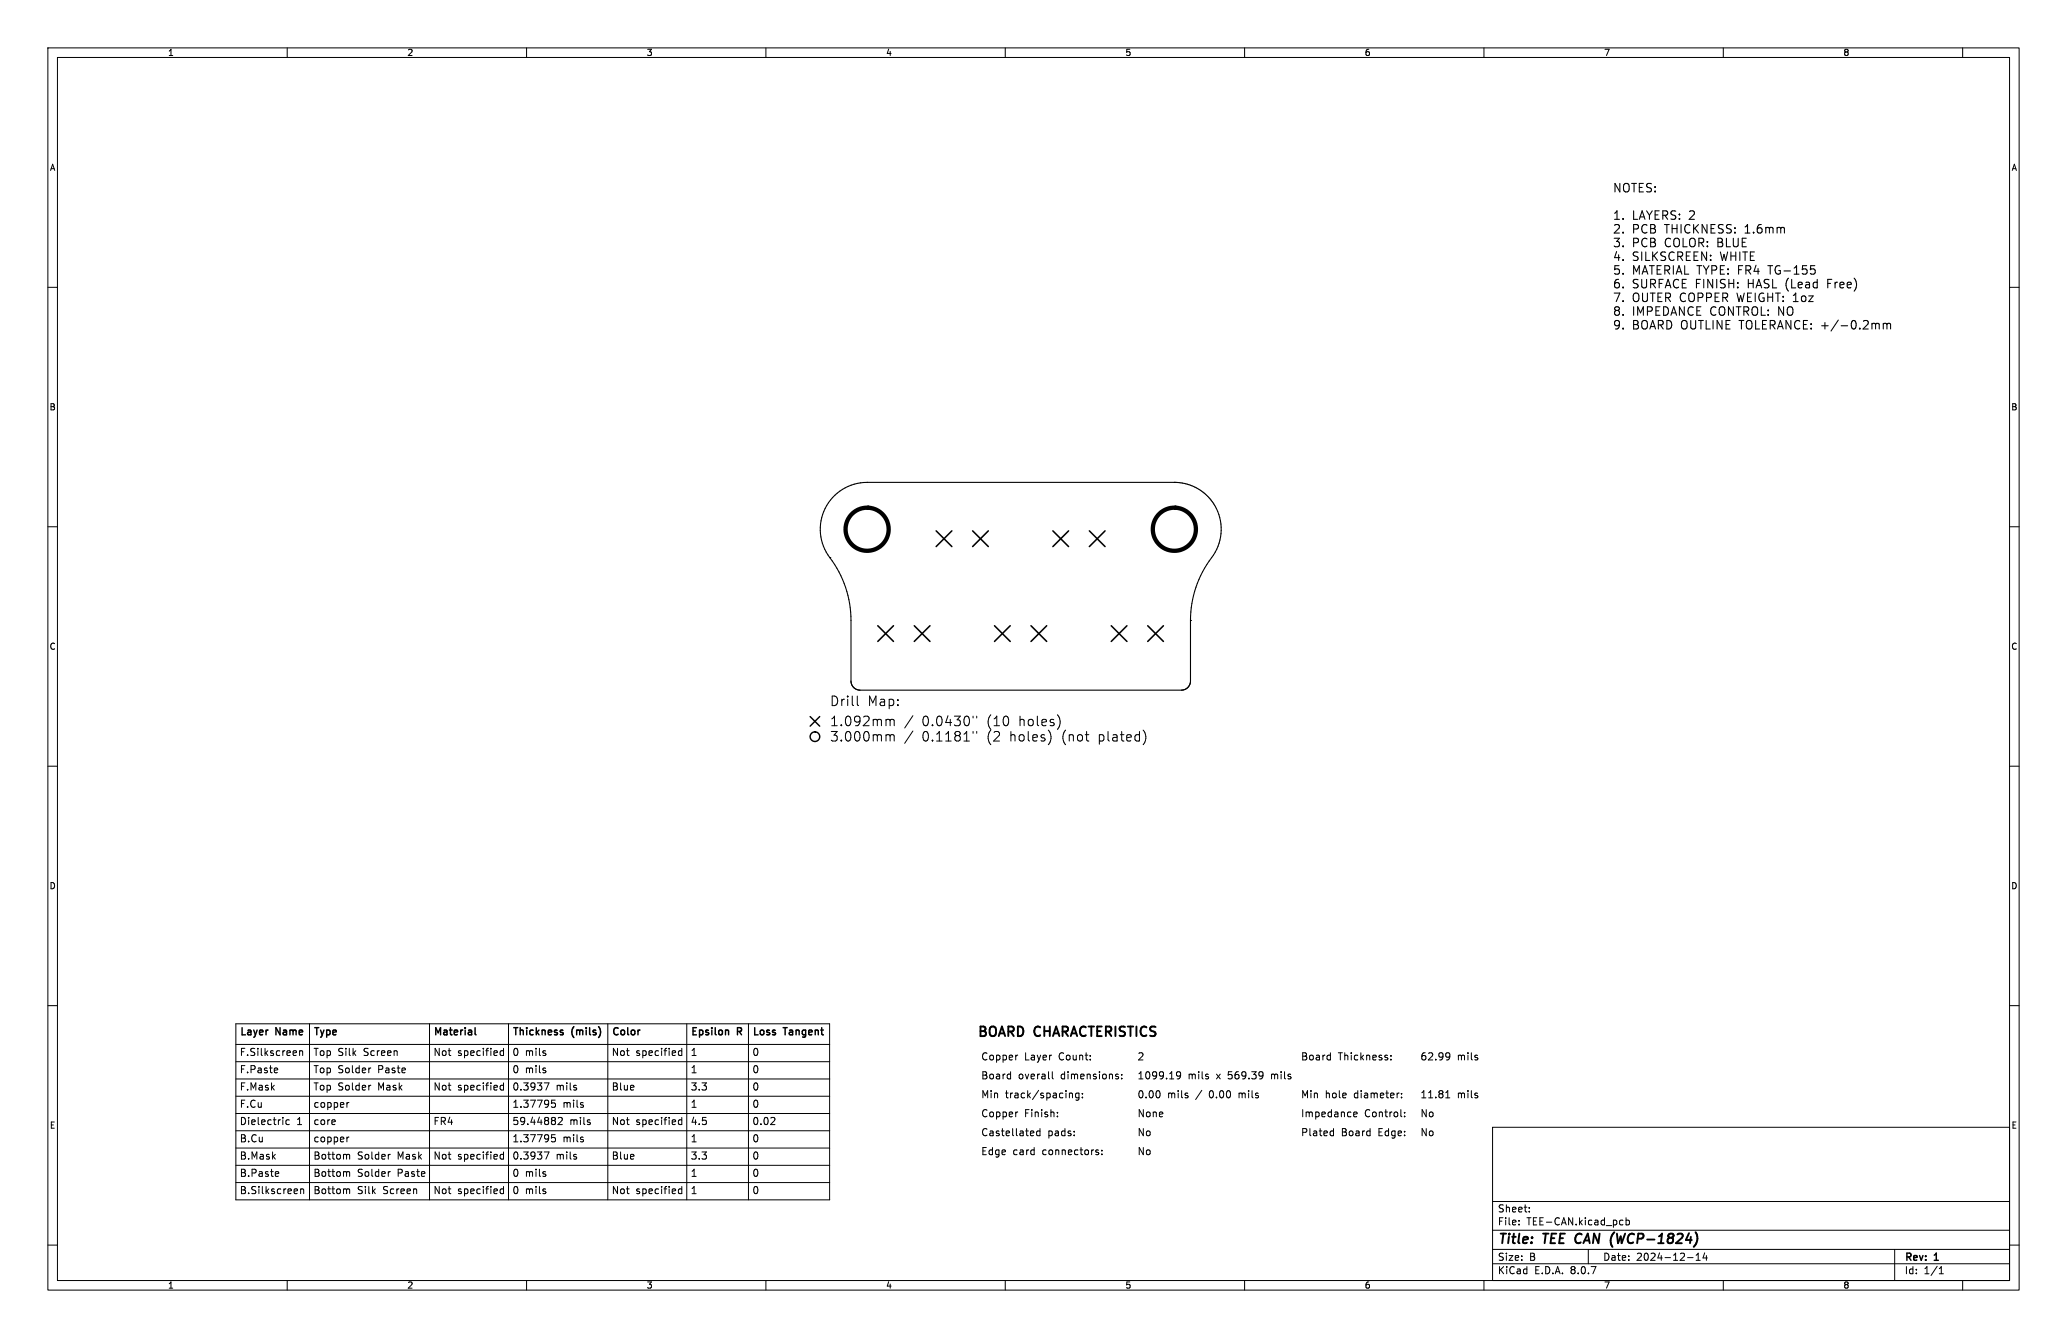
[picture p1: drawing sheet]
<svg xmlns="http://www.w3.org/2000/svg" width="432mm" height="279mm" viewBox="0 0 432 279" stroke-linecap="round" stroke-linejoin="round" font-family="sans-serif">
<defs><g id="words">
<g font-size="2.8">
<text x="204.1" y="217.5">BOARD</text>
<text x="216.2" y="217.5">CHARACTERISTICS</text>
<text x="312.8" y="260.3">Title:</text>
<text x="322.5" y="260.3">TEE CAN (WCP-1824)</text>
</g>
<g font-size="2.5">
<text x="336.8" y="40.7">NOTES:</text>
<text x="336.8" y="46.4">1.</text>
<text x="341" y="46.4">LAYERS: 2</text>
<text x="336.8" y="49.3">2.</text>
<text x="336.8" y="52.1">3.</text>
<text x="341" y="49.3">PCB</text>
<text x="341" y="52.1">PCB</text>
<text x="348" y="49.3">THICKNESS:</text>
<text x="348" y="52.1">COLOR:</text>
<text x="359.2" y="52.1">BLUE</text>
<text x="365" y="49.3">1.6mm</text>
<text x="336.8" y="55">4.</text>
<text x="336.8" y="57.8">5.</text>
<text x="341" y="55">SILKSCREEN:</text>
<text x="341" y="57.8">MATERIAL TYPE: FR4</text>
<text x="359.6" y="55">WHITE</text>
<text x="370.2" y="57.8">TG-155</text>
<text x="336.8" y="60.7">6.</text>
<text x="336.8" y="63.6">7.</text>
<text x="341" y="60.7">SURFACE FINISH:</text>
<text x="341" y="63.6">OUTER COPPER</text>
<text x="363.4" y="63.6">WEIGHT: 1oz</text>
<text x="365.6" y="60.7">HASL (Lead</text>
<text x="382.8" y="60.7">Free)</text>
<text x="336.8" y="66.4">8.</text>
<text x="336.8" y="69.3">9.</text>
<text x="341" y="66.4">IMPEDANCE</text>
<text x="341" y="69.3">BOARD OUTLINE</text>
<text x="357.5" y="66.4">CONTROL: NO</text>
<text x="363.9" y="69.3">TOLERANCE: +/-0.2mm</text>
</g>
<g font-size="2.1">
<text x="50" y="220.6">F.Silkscreen</text>
<text x="50" y="216.9">Layer</text>
<text x="57.7" y="216.9">Name</text>
<text x="65.4" y="216.9">Type</text>
<text x="65.4" y="220.6">Top Silk</text>
<text x="75.7" y="220.6">Screen</text>
<text x="90.5" y="220.6">Not</text>
<text x="90.5" y="216.9">Material</text>
<text x="95.4" y="220.6">specified</text>
<text x="107" y="220.6">0 mils</text>
<text x="107" y="216.9">Thickness</text>
<text x="119.5" y="216.9">(mils)</text>
<text x="127.7" y="216.9">Color</text>
<text x="127.7" y="220.6">Not</text>
<text x="132.6" y="220.6">specified</text>
<text x="144.2" y="220.6">1</text>
<text x="144.2" y="216.9">Epsilon</text>
<text x="154.1" y="216.9">R</text>
<text x="157.1" y="220.6">0</text>
<text x="157.1" y="216.9">Loss</text>
<text x="163.8" y="216.9">Tangent</text>
<text x="204.8" y="221.9">Copper</text>
<text x="214.1" y="221.9">Layer</text>
<text x="221.4" y="221.9">Count:</text>
<text x="237.5" y="221.9">2</text>
<text x="271.7" y="221.9">Board</text>
<text x="279.6" y="221.9">Thickness:</text>
<text x="296.6" y="221.9">62.99</text>
<text x="304.5" y="221.9">mils</text>
<text x="50" y="227.9">F.Mask</text>
<text x="50" y="224.3">F.Paste</text>
<text x="65.4" y="224.3">Top Solder</text>
<text x="65.4" y="227.9">Top Solder</text>
<text x="78.7" y="224.3">Paste</text>
<text x="78.7" y="227.9">Mask</text>
<text x="90.5" y="227.9">Not</text>
<text x="95.4" y="227.9">specified</text>
<text x="107" y="227.9">0.3937</text>
<text x="107" y="224.3">0 mils</text>
<text x="116" y="227.9">mils</text>
<text x="127.7" y="227.9">Blue</text>
<text x="144.2" y="224.3">1</text>
<text x="144.2" y="227.9">3.3</text>
<text x="157.1" y="227.9">0</text>
<text x="157.1" y="224.3">0</text>
<text x="204.8" y="225.8">Board</text>
<text x="212.8" y="225.8">overall</text>
<text x="221.9" y="225.8">dimensions:</text>
<text x="237.5" y="225.8">1099.19</text>
<text x="248.2" y="225.8">mils</text>
<text x="254.4" y="225.8">x</text>
<text x="257" y="225.8">569.39</text>
<text x="266.3" y="225.8">mils</text>
<text x="50" y="231.5">F.Cu</text>
<text x="65.4" y="231.5">copper</text>
<text x="107" y="231.5">1.37795</text>
<text x="117.4" y="231.5">mils</text>
<text x="144.2" y="231.5">1</text>
<text x="157.1" y="231.5">0</text>
<text x="204.8" y="233.7">Copper</text>
<text x="204.8" y="229.8">Min</text>
<text x="210.1" y="229.8">track/spacing:</text>
<text x="214.1" y="233.7">Finish:</text>
<text x="237.5" y="229.8">0.00</text>
<text x="237.5" y="233.7">None</text>
<text x="243.9" y="229.8">mils</text>
<text x="250.1" y="229.8">/</text>
<text x="253.1" y="229.8">0.00</text>
<text x="259.6" y="229.8">mils</text>
<text x="271.7" y="233.7">Impedance</text>
<text x="271.7" y="229.8">Min</text>
<text x="276.9" y="229.8">hole</text>
<text x="283.1" y="229.8">diameter:</text>
<text x="285.1" y="233.7">Control:</text>
<text x="296.6" y="233.7">No</text>
<text x="296.6" y="229.8">11.81</text>
<text x="304.5" y="229.8">mils</text>
<text x="50" y="235.1">Dielectric</text>
<text x="50" y="238.7">B.Cu</text>
<text x="61.8" y="235.1">1</text>
<text x="65.4" y="238.7">copper</text>
<text x="65.4" y="235.1">core</text>
<text x="90.5" y="235.1">FR4</text>
<text x="107" y="235.1">59.44882</text>
<text x="107" y="238.7">1.37795</text>
<text x="117.4" y="238.7">mils</text>
<text x="118.8" y="235.1">mils</text>
<text x="127.7" y="235.1">Not</text>
<text x="132.6" y="235.1">specified</text>
<text x="144.2" y="235.1">4.5</text>
<text x="144.2" y="238.7">1</text>
<text x="157.1" y="235.1">0.02</text>
<text x="157.1" y="238.7">0</text>
<text x="204.8" y="237.7">Castellated</text>
<text x="218.9" y="237.7">pads:</text>
<text x="237.5" y="237.7">No</text>
<text x="271.7" y="237.7">Plated</text>
<text x="280.2" y="237.7">Board</text>
<text x="288.2" y="237.7">Edge:</text>
<text x="296.6" y="237.7">No</text>
<text x="50" y="242.3">B.Mask</text>
<text x="50" y="245.9">B.Paste</text>
<text x="65.4" y="242.3">Bottom</text>
<text x="65.4" y="245.9">Bottom</text>
<text x="74.5" y="242.3">Solder</text>
<text x="74.5" y="245.9">Solder</text>
<text x="82.8" y="242.3">Mask</text>
<text x="82.8" y="245.9">Paste</text>
<text x="90.5" y="242.3">Not</text>
<text x="95.4" y="242.3">specified</text>
<text x="107" y="242.3">0.3937</text>
<text x="107" y="245.9">0 mils</text>
<text x="116" y="242.3">mils</text>
<text x="127.7" y="242.3">Blue</text>
<text x="144.2" y="242.3">3.3</text>
<text x="144.2" y="245.9">1</text>
<text x="157.1" y="242.3">0</text>
<text x="157.1" y="245.9">0</text>
<text x="204.8" y="241.7">Edge</text>
<text x="211.6" y="241.7">card</text>
<text x="218" y="241.7">connectors:</text>
<text x="237.5" y="241.7">No</text>
<text x="50" y="249.5">B.Silkscreen</text>
<text x="65.4" y="249.5">Bottom</text>
<text x="74.5" y="249.5">Silk</text>
<text x="79.8" y="249.5">Screen</text>
<text x="90.5" y="249.5">Not</text>
<text x="95.4" y="249.5">specified</text>
<text x="107" y="249.5">0 mils</text>
<text x="127.7" y="249.5">Not</text>
<text x="132.6" y="249.5">specified</text>
<text x="144.2" y="249.5">1</text>
<text x="157.1" y="249.5">0</text>
<text x="312.8" y="256.1">File:</text>
<text x="312.8" y="253.4">Sheet:</text>
<text x="318.9" y="256.1">TEE-CAN.kicad_pcb</text>
<text x="312.8" y="263.5">Size:</text>
<text x="319.5" y="263.5">B</text>
<text x="334.8" y="263.5">Date:</text>
<text x="341.8" y="263.5">2024-12-14</text>
<text x="397.8" y="263.7">Rev:</text>
<text x="404.2" y="263.7">1</text>
<text x="312.8" y="266.3">KiCad</text>
<text x="320.5" y="266.3">E.D.A.</text>
<text x="328.1" y="266.3">8.0.7</text>
<text x="397.8" y="266.3">Id:</text>
<text x="401.9" y="266.3">1/1</text>
</g>
<g font-size="1.8">
<text x="35" y="11.9">1</text>
<text x="85" y="11.9">2</text>
<text x="135" y="11.9">3</text>
<text x="185" y="11.9">4</text>
<text x="235" y="11.9">5</text>
<text x="285" y="11.9">6</text>
<text x="335" y="11.9">7</text>
<text x="385" y="11.9">8</text>
<text x="10.3" y="35.9">A</text>
<text x="420.1" y="35.9">A</text>
<text x="10.3" y="85.9">B</text>
<text x="420.1" y="85.9">B</text>
<text x="10.3" y="135.9">C</text>
<text x="420.1" y="135.9">C</text>
<text x="10.3" y="185.9">D</text>
<text x="420.1" y="185.9">D</text>
<text x="10.3" y="235.9">E</text>
<text x="420.1" y="235.9">E</text>
<text x="35" y="269.3">1</text>
<text x="85" y="269.3">2</text>
<text x="135" y="269.3">3</text>
<text x="185" y="269.3">4</text>
<text x="235" y="269.3">5</text>
<text x="285" y="269.3">6</text>
<text x="335" y="269.3">7</text>
<text x="385" y="269.3">8</text>
</g>
</g></defs>
<g fill="none" stroke="#000" stroke-width=".21">
<path d="M10 10h411.8v259.4h-411.8zM12 12h407.8v255.4h-407.8zM60 10v2M110 10v2M160 10v2M210 10v2M260 10v2M310 10v2M360 10v2M410 10v2M10 60h2M419.8 60h2"/>
<path d="M10 110h2M419.8 110h2M10 160h2M173.7 152.7h1.2l-.7 .8a.54 .54 0 0 1 .7 .4v.5l-.2 .3h-.8l-.2-.1M173.8 151.5h1.1M173.8 150.1l.5-.6v2M173.8 145.3a1.01 1.01 0 0 1 1.2 1 1.01 1.01 0 0 1-1.2 1zM175.8 151.4v.1M175.8 154.6v.1M175.8 146v1.3M176.4 146l-.4 .1-.2 .3M176.9 149.6l.4-.1a1.25 1.25 0 0 1 0 2h-.2a1.33 1.33 0 0 1-.2-1.9z"/>
<path d="M176.9 152.8l.4-.1a1.25 1.25 0 0 1 0 2h-.2a1.33 1.33 0 0 1-.2-1.9zM177.1 145.3v.2M177.1 146v1.3M178 145.3v1.8l.3 .2M178.7 152.9l.5-.2a1.25 1.25 0 0 1 0 2l-.5-.1a1.68 1.68 0 0 1 0-1.7zM179.1 145.3v1.8l.3 .2M179.7 150.4l-.4 .4-.6-.1-.2-.3v-.5l.2-.3 .6-.1 .3 .2a1.32 1.32 0 0 1-.5 1.8h-.4M180.4 149.7l.3-.2 .7 .1a.54 .54 0 0 1 .1 .8l-1.2 1.1h1.3M180.7 152.8l.4-.1a1.25 1.25 0 0 1 0 2h-.2a1.33 1.33 0 0 1-.2-1.9zM181.7 147.3v-2l.6 1.5 .7-1.5v2M182.4 150.2v1.3M182.4 153.4v1.3"/>
<path d="M182.4 150.4a.5 .5 0 0 1 .9 .1M182.4 153.6a.5 .5 0 0 1 .9 .1M183.3 153.7l.3-.3 .4 .1 .1 1.2M183.3 150.5v1M183.3 153.7v1M183.3 150.5l.3-.3 .4 .1 .1 1.2M183.9 146.1h.8l.1 1.2M184.8 146.5l-.7 .1a.39 .39 0 0 0-.3 .4 .39 .39 0 0 0 .3 .3h.7M185.1 153.6a.5 .5 0 0 1 .8 .1M185.1 150.4a.5 .5 0 0 1 .8 .1M185.1 150.2v1.3M185.1 153.4v1.3"/>
<path d="M185.8 146.1l.5-.1 .4 .4v.6l-.2 .3h-.7M185.8 146v2M185.9 150.5l.3-.3 .5 .1 .1 1.2M185.9 153.7l.3-.3 .5 .1 .1 1.2M185.9 150.5v1M185.9 153.7v1M187.6 147.2v.1M187.6 146.1v.2M190.7 149.5l-1.7 2.5M190.7 152.7l-1.7 2.5M193 149.7l.5-.2a1.25 1.25 0 0 1 0 2l-.5-.1a1.68 1.68 0 0 1 0-1.7zM193 152.9l.5-.2a1.25 1.25 0 0 1 0 2l-.5-.1a1.68 1.68 0 0 1 0-1.7z"/>
<path d="M194.8 154.6v.1M194.8 151.4v.1M195.7 154.7h1.1M195.7 153.3l.5-.6v2M195.9 149.6l.4-.1a1.25 1.25 0 0 1 0 2h-.2a1.33 1.33 0 0 1-.2-1.9zM197.6 154.7h1.1M197.6 153.3l.5-.6v2M198 149.5l-.4 1.4h1.2M198.5 150.2v1.3M199.4 149.5h1.2l-.7 .8a.54 .54 0 0 1 .7 .4v.5l-.2 .3h-.7l-.3-.1M199.8 153.6l-.3-.4 .3-.5 .6 .1 .2 .3-.4 .5M199.8 153.6l-.3 .4v.4l.3 .3h.4l.4-.3-.1-.6-.3-.2"/>
<path d="M199.8 153.6h.4M201.4 154.7h1.1M201.4 153.3l.5-.6v2M201.6 149.7l.4-.2a1.25 1.25 0 0 1 0 2l-.4-.1a1.68 1.68 0 0 1 0-1.7zM203.3 149.5v.4M203.3 152.7v.4M204 149.5v.4M204 152.7v.4M207 149.3a2.29 2.29 0 0 0 0 3M207 152.5a2.29 2.29 0 0 0 0 3M207.7 151.5h1.1M207.7 152.9l.2-.2 .7 .1a.54 .54 0 0 1 .1 .8l-1.1 1.1h1.2"/>
<path d="M207.7 150.1l.5-.6v2M209.8 149.7l.4-.2a1.25 1.25 0 0 1 0 2l-.4-.1a1.68 1.68 0 0 1 0-1.7zM211.2 153.6a.5 .5 0 0 1 .8 .1v1M211.2 152.7v2M213.1 153.5a.54 .54 0 0 1 .8 .3v.6a.54 .54 0 0 1-.5 .4 .54 .54 0 0 1-.5-.4v-.6zM213.1 150.4a.5 .5 0 0 1 .8 .1v1M213.1 149.5v2M214.8 152.7v1.8l.3 .2M214.9 150.4a.54 .54 0 0 1 .5-.2 .54 .54 0 0 1 .4 .4v.6a.54 .54 0 0 1-.5 .4 .54 .54 0 0 1-.5-.4zM215.8 154.1l.9-.2-.1-.4-.6-.1-.2 .3v1h.8M216.7 149.5v1.8l.3 .2M217.7 150.9l.9-.2-.1-.4-.6-.1-.2 .3 .1 1h.7"/>
<path d="M218.2 153.5l-.4-.1-.3 .3 .1 .3 .6 .2v.5h-.7M219 152.5a2.29 2.29 0 0 1 0 3M220.1 150.3l-.4-.1-.3 .3 .1 .3 .6 .2v.5h-.7M220.9 149.3a2.29 2.29 0 0 1 0 3M222.6 152.5a2.29 2.29 0 0 0 0 3M223.4 153.6a.5 .5 0 0 1 .8 .1v1M223.4 153.4v1.3M225.2 153.6a.54 .54 0 0 1 .5-.2 .54 .54 0 0 1 .4 .4v.6a.54 .54 0 0 1-.5 .4 .54 .54 0 0 1-.5-.4zM226.7 153.4h.8M227 152.7v1.8l.1 .2h.4M229.7 153.5l.5-.1 .4 .4v.6l-.2 .3h-.7M229.7 153.4v2"/>
<path d="M231.5 152.7v1.8l.3 .2M232.5 153.5h.8l.1 1.2M233.4 153.9l-.7 .1a.39 .39 0 0 0-.3 .4 .39 .39 0 0 0 .3 .3h.7M234 153.4h.8M234.3 152.7v1.8l.1 .2h.4M235.4 154.1l.9-.2-.1-.4-.5-.1-.3 .3 .1 1h.7M238 153.5l-.5-.1-.4 .4v.6l.2 .3h.7M238 152.7v2M238.8 152.5a2.29 2.29 0 0 1 0 3M419.8 160h2M10 210h2M49.3 213.8h124v36.8h-124z"/>
<path d="M49.3 218.1h124M62.6 219.6l.2-.2 .4 .1v.9M62.6 219.4v1M64.7 213.8v36.8M82.9 219.5l.1 .9M89.7 213.8v36.8M105.2 218.9v1.5M105.2 219.5l-.4-.1-.3 .3 .1 .6h.6M106.2 213.8v36.8M113.8 219.9l.2 .2-.2 .3M113.8 219.4l.2 .1M127 213.8v36.8"/>
<path d="M142.4 219.5l-.4-.1-.3 .3 .2 .6h.5M142.4 218.9v1.5M143.5 213.8v36.8M156.4 213.8v36.8M277.9 219.8v1.5M302.3 219.8l.5 .2a.99 .99 0 0 1-.4 1.3M419.8 210h2M49.3 221.7h124M49.3 228.9h124M49.3 239.7h124M49.3 225.3h124M49.3 236.1h124"/>
<path d="M49.3 232.5h124M57.8 223l.2 .4-.7 .1M57.9 223.9l-.1 .1M60.4 233.9l-.4-.1-.3 .3 .2 .7h.5M72.9 237.4l-.4 .3M72.9 230.2l-.4 .3M77.5 223l-.4 .2M77.5 226.6l-.4 .2M84.6 223.1l.1 .3-.7 .1M105.2 226.1v1.5M105.2 226.7l-.4-.1-.3 .3 .1 .7h.6M113.7 226.1h1l-.7 1.5"/>
<path d="M113.8 223.5l.2 .2-.2 .3M113.8 223l.2 .1M116 229.7h-.7l-.1 .7 .2-.1 .5 .1 .1 .2v.5l-.2 .1-.6-.1M116 236.9h-.7l-.1 .8 .2-.2 .5 .1 .1 .2v.5l-.2 .1-.6-.1M116.6 233.5l.6-.2 .3 .5-1 1h1M120.3 227.1l.2 .2-.2 .3M120.3 226.6l.1 .1M121.7 237.9l.2 .3-.2 .2M121.7 230.7l.2 .2-.2 .3M121.7 230.2l.1 .1M121.7 237.4l.1 .1M123.1 234.3l.2 .3-.2 .2"/>
<path d="M123.1 233.8l.2 .1M142.4 233.3v1.5M142.4 233.9l-.4-.1-.3 .3 .2 .7h.5M161.7 233.4l.2 .2-.1 .4-.8 .8h.9M211 224.3l.1 .1M211.1 223.8v1.5M211.1 225.2l-.1 .1M212.6 232.2l-.3 .1M212.6 220.3l-.3 .1M215.9 236.2l.1 .3-.7 .2M217.3 235.7v1.5M217.3 236.2h-.5l-.3 .3 .2 .6h.6"/>
<path d="M219.8 223.8v1.3l.2 .2M220.9 233.1v.1M220.9 232.3v.1M223.5 228.3h.5v1M225.4 228.3h-.4l-.3 .2 .1 .7h.6M225.4 228.3v1.2l-.3 .3-.3-.1M226.1 228.3v.2M226.1 229.1v.2M233.5 224.8l.2 .2-.2 .3M233.5 224.3l.1 .1M234.3 224.4v.1M234.3 225.2v.1"/>
<path d="M242.2 227.9l.1 .4-.1 .8M246.6 224.4l-.3 .3h-.4l-.1-.3 .1-.5 .4-.1 .3 .1a.99 .99 0 0 1-.4 1.4h-.3M258.8 228.3v1M259.1 228.3l-.3 .1M265.6 224.3v1M265.8 224.3l-.2 .1M277.8 220.3l.1 .1M277.9 221.3h-.1M278.1 236.2h.5M278.6 237.1l-.5 .1M278.6 235.7v1.5M282.8 232.7l.7-.1-.1-.3-.4-.1-.2 .2 .1 .7h.5"/>
<path d="M290.6 221.2v.1M290.6 220.4v.2M292.8 229.1v.2M292.8 228.3v.2M293.4 232.3v.1M293.4 233.1v.1M302 229.3h.9M302 228.2l.4-.4v1.5M302.9 220.5l-.3 .3h-.3M311.8 235.4h108v32h-108zM10 260h2M49.3 246.9h124"/>
<path d="M49.3 243.3h124M57.7 244.7h.5v.3l-.7 .2M58.2 245.6l-.5 .1M62.8 248.4l.2-.1h.4v1M62.8 248.3v1M72.6 248.3l.4 .2v.8M72.6 241.1l.4 .2v.8M72.6 244.7l.4 .2v.8M81.5 241.1l-.3 .1M81.5 244.7l-.3 .1M87 248.3v1M88.7 244.7l.1 .3-.8 .2"/>
<path d="M105.2 240.6v1.5M105.2 247.8v1.5M105.2 248.3h-.4l-.3 .2 .1 .7h.6M105.2 241.1h-.4l-.3 .2 .1 .7h.6M113.7 240.6h1l-.7 1.5M113.8 245.2l.2 .2-.2 .3M113.8 248.8l.2 .2-.2 .3M113.8 244.7h.2M113.8 248.3h.2M120.3 241.6l.2 .2-.2 .3M120.3 241.1h.1M142.4 248.3h-.4l-.3 .2 .2 .7h.5"/>
<path d="M142.4 247.8v1.5M229.3 240.6l.2 .2-.2 .3M229.3 240.1l.2 .1M230.2 241v.1M230.2 240.2v.1M311.8 256.9h108M311.8 250.9h108M317.3 255.6v.2M317.3 254.9v.1M319.5 252.9v.2M319.5 252.2v.1M338.6 254.8l.4 .1"/>
<path d="M339 255.7l-.4 .1M339.7 254.9l.4-.1 .3 .3-.1 .6h-.6M339.7 254.3v1.5M419.8 260h2M60 267.4v2M110 267.4v2M160 267.4v2M210 267.4v2M260 267.4v2M310 267.4v2M311.8 263.9h108M311.8 260.9h108"/>
<path d="M331.8 260.9v3M352.5 262.6h1.2M354.3 263.2h.9M354.3 262.1l.5-.4v1.5M356.1 261.6l-.3 1.1h.9M356.5 262.2v1M360 267.4v2M395.8 260.9v6.5M405.1 266h.9M405.1 264.9l.4-.4v1.5M410 267.4v2"/>
</g>
<path d="M173.4 116.4h.1M173.4 116.4a21.7 21.7 0 0 1 4.4 13.2v12.9l.2 .6 .5 .6 .5 .3 .7 .1h67.5l1-.6 .5-1.1v-12.8M181.1 100.7a9.8 9.8 0 0 0-8.7 5.5 9.8 9.8 0 0 0 1 10.2M181.1 100.7h64.2M181.1 100.7h.1M245.3 100.7h.1M245.3 100.7a9.8 9.8 0 0 1 9 5.9 9.8 9.8 0 0 1-1.7 10.6 21.7 21.7 0 0 0-3.9 12.4M248.7 129.6h.1" fill="none" stroke="#000" stroke-width=".23"/>
<g fill="none" stroke="#000" stroke-width=".33">
<path d="M195.6 110.9l3.2 3.2M198.8 110.9l-3.2 3.2M203.2 110.9l3.3 3.2M206.5 110.9l-3.3 3.2M220 110.9l3.2 3.2M223.2 110.9l-3.2 3.2M227.6 110.9l3.2 3.2M230.8 110.9l-3.2 3.2M183.4 130.7l3.3 3.2M186.7 130.7l-3.3 3.2M191 130.7l3.3 3.2M194.3 130.7l-3.3 3.2"/>
<path d="M207.8 130.7l3.2 3.2M211 130.7l-3.2 3.2M215.4 130.7l3.3 3.2M218.7 130.7l-3.3 3.2M232.1 130.7l3.3 3.2M235.4 130.7l-3.3 3.2M239.8 130.7l3.2 3.2M243 130.7l-3.2 3.2"/>
</g>
<g fill="none" stroke="#000" stroke-width=".3">
<path d="M169.2 149.6l2 2M171.2 149.6l-2 2M50.6 214.6v1.5M55.9 215.1h.1M58.5 214.6v1.5l-.9-1.5v1.5M65.7 214.6h.9M66.2 214.6v1.5M91 216.1v-1.5l.5 1.1 .5-1.1v1.5M94.1 214.6v1.3M97.2 214.6v.1M98.5 215.2v.9M98.5 216l-.1 .1"/>
<path d="M98.5 215.5h-.1M99.2 214.6v1.3l.3 .2M107.3 214.6h.9M107.7 214.6v1.5M108.7 214.6v1.5M110 214.6v.1M112 214.6v1.5M117 215.4l.7 .4-.2 .3-.5-.1M117.6 215.2l-.4-.1-.2 .2M119.9 214.4l-.3 .4M122.5 214.6v.1M123.2 214.6v1.3"/>
<path d="M125 214.4a1.74 1.74 0 0 1 .1 2.2M129.1 214.7l-.4-.1-.4 .2M131.1 214.6v1.3M133.7 215.1l-.3 .1M145.5 214.6h-.7v1.5M148.7 214.6v.1M149.4 214.6v1.3M151.6 215.2h.5l.1 .9M154.8 214.7l-.7-.1v1.5M157.7 214.6v1.5M163.6 214.6h.8M164 214.6v1.5"/>
<path d="M171.7 214.6v1.3"/>
<circle cx="170.2" cy="153.8" r="1"/>
</g>
<g fill="none" stroke="#000" stroke-width=".9">
<circle cx="181.1" cy="110.5" r="4.5"/>
<circle cx="245.3" cy="110.5" r="4.5"/>
</g>
<g fill="none" stroke="#000" stroke-width=".4">
<path d="M205.8 214.5l-.3-.1h-.7v2M206.8 214.6a.68 .68 0 0 1 1.2 0M208.6 216.4l.7-2 .7 2M211.7 214.5l-.3-.1h-.8v2M213.6 214.6l-.5-.2h-.5v2M217.3 214.5h-.1a.72 .72 0 0 0-.9 .1M218.2 214.4v2M219.3 214.4v2M220 216.4l.6-2 .7 2M223 214.5l-.3-.1h-.7v2M223.7 216.4l.7-2 .6 2M226.8 214.5h-.1a.72 .72 0 0 0-.9 .1"/>
<path d="M227.4 214.4h1.1M228 214.4v2M230.2 214.4h-1v2M232.1 214.5l-.3-.1h-.8v2M233 214.4v2M235 214.5l-.7-.1-.3 .1M235.6 214.4h1.1M236.2 214.4v2M237.4 214.4v2M239.5 214.5h-.1a.72 .72 0 0 0-1 .1M241.4 214.5l-.8-.1-.2 .1"/>
</g>
<path d="M369.3 55.5h1M381.8 59.2h.6M382.7 58.3h-.9v1.8M392.3 67.5l.3 .3v.9M393.4 67.5v1.2M393.4 67.7l.5-.2 .3 .3M394.2 67.8l.2-.3 .5 .1v1.1M394.2 67.8v.9" fill="none" stroke="#000" stroke-width=".22"/>
<use href="#words"/>
</svg>
